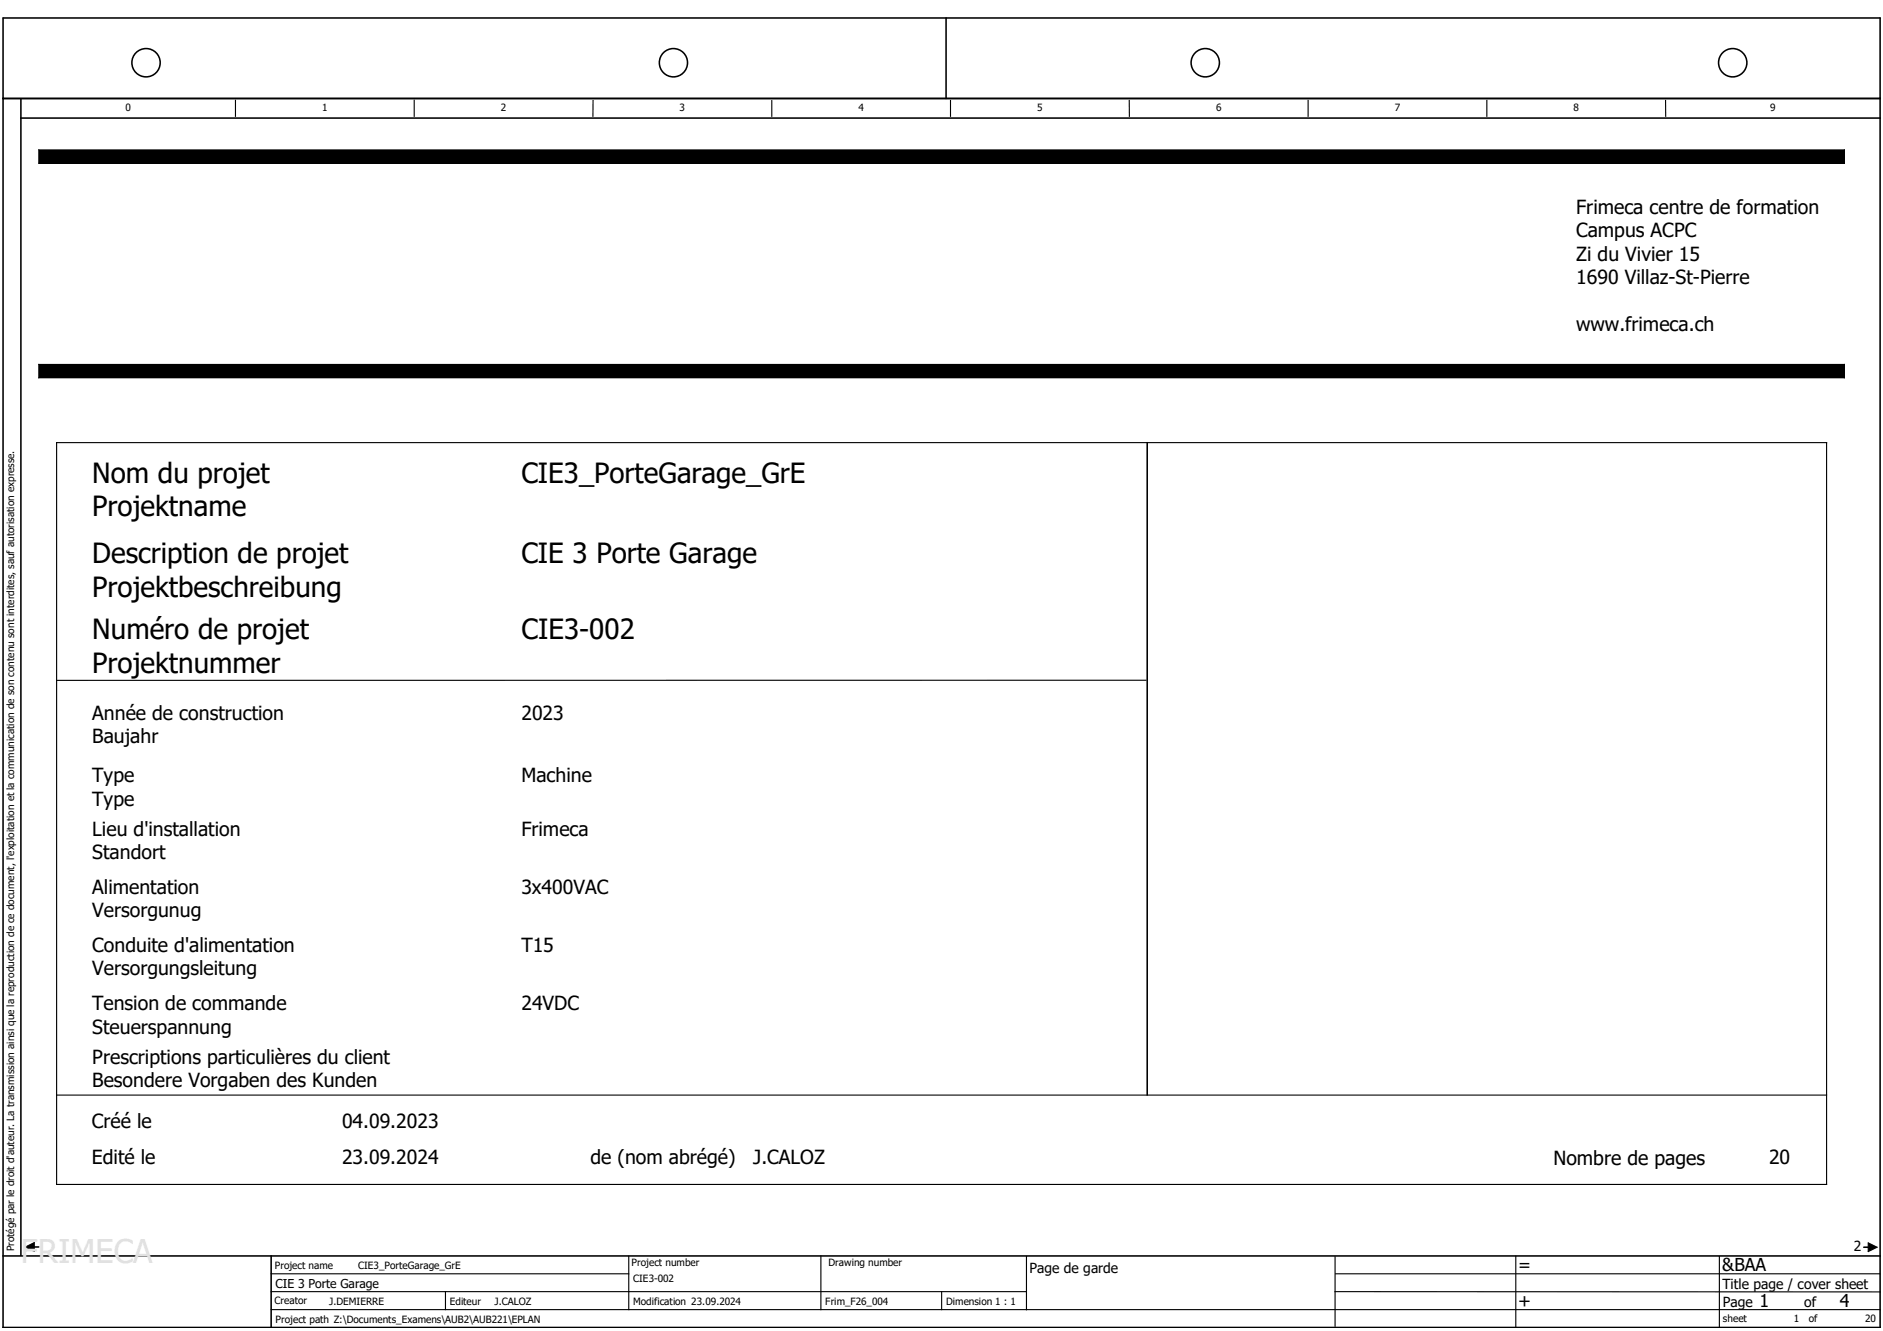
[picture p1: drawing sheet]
<svg xmlns="http://www.w3.org/2000/svg" width="297mm" height="210mm" viewBox="0 0 297 210" stroke-linecap="round" stroke-linejoin="round" font-family="sans-serif">
<defs><g id="words">
<text font-size="5.1" fill="#e1e1e1" x="3.3" y="199.2">FRIMECA</text>
<g font-size="4.4">
<text x="14.6" y="76.1">Nom du projet</text>
<text x="82.3" y="76.1">CIE3_PorteGarage_GrE</text>
<text x="14.6" y="81.4">Projektname</text>
<text x="14.6" y="88.8">Description de projet</text>
<text x="82.3" y="88.8">CIE 3 Porte Garage</text>
<text x="14.6" y="94.1">Projektbeschreibung</text>
<text x="14.6" y="100.8">Numéro de projet</text>
<text x="82.3" y="100.8">CIE3-002</text>
<text x="14.6" y="106.1">Projektnummer</text>
</g>
<g font-size="3.1">
<text x="248.6" y="33.7">Frimeca centre de formation</text>
<text x="248.6" y="37.4">Campus ACPC</text>
<text x="248.6" y="41.1">Zi du Vivier 15</text>
<text x="248.6" y="44.8">1690 Villaz-St-Pierre</text>
<text x="248.6" y="52.2">www.frimeca.ch</text>
<text x="14.6" y="113.5">Année de construction</text>
<text x="82.3" y="113.5">2023</text>
<text x="14.6" y="117.2">Baujahr</text>
<text x="14.6" y="123.4">Type</text>
<text x="82.3" y="123.4">Machine</text>
<text x="14.6" y="127.1">Type</text>
<text x="14.6" y="131.8">Lieu d'installation</text>
<text x="82.3" y="131.8">Frimeca</text>
<text x="14.6" y="135.6">Standort</text>
<text x="14.6" y="141">Alimentation</text>
<text x="82.3" y="141">3x400VAC</text>
<text x="14.6" y="144.7">Versorgunug</text>
<text x="14.6" y="150.2">Conduite d'alimentation</text>
<text x="14.6" y="153.9">Versorgungsleitung</text>
<text x="82.3" y="150.2">T15</text>
<text x="14.6" y="159.3">Tension de commande</text>
<text x="82.3" y="159.3">24VDC</text>
<text x="14.6" y="163">Steuerspannung</text>
<text x="14.6" y="167.8">Prescriptions particulières du client</text>
<text x="14.6" y="171.5">Besondere Vorgaben des Kunden</text>
<text x="14.5" y="177.9">Créé le</text>
<text x="54" y="177.9">04.09.2023</text>
<text x="14.5" y="183.6">Edité le</text>
<text x="54" y="183.6">23.09.2024</text>
<text x="93.2" y="183.6">de (nom abrégé)</text>
<text x="118.8" y="183.6">J.CALOZ</text>
<text x="245" y="183.8">Nombre de pages</text>
<text x="279.1" y="183.6">20</text>
</g>
<g font-size="2.8">
<text x="239.5" y="200.5">=</text>
<text x="271.7" y="200.5">&amp;BAA</text>
<text x="239.5" y="206.2">+</text>
<text x="277.6" y="206.1">1</text>
<text x="290.3" y="206.1">4</text>
</g>
<g font-size="2.2">
<text x="292.4" y="197.4">2</text>
<text x="162.4" y="200.9">Page de garde</text>
<text x="271.7" y="203.4">Title page / cover sheet</text>
<text x="271.8" y="206.1">Page</text>
<text x="284.6" y="206.2">of</text>
</g>
<text font-size="1.9" x="43.5" y="203.2">CIE 3 Porte Garage</text>
<g font-size="1.6">
<text x="19.8" y="17.5">0</text>
<text x="50.8" y="17.5">1</text>
<text x="79" y="17.5">2</text>
<text x="107.2" y="17.5">3</text>
<text x="135.4" y="17.5">4</text>
<text x="163.6" y="17.5">5</text>
<text x="191.8" y="17.5">6</text>
<text x="220" y="17.5">7</text>
<text x="248.2" y="17.5">8</text>
<text x="279.2" y="17.5">9</text>
<text x="2.2" y="197.4" transform="rotate(-90 2.2 197.4)">Protégé par le droit d'auteur. La transmission ainsi que la reproduction de ce document, l'exploitation et la communication de son contenu sont interdites, sauf autorisation expresse.</text>
<text x="43.3" y="200.2">Project name</text>
<text x="56.5" y="200.2">CIE3_PorteGarage_GrE</text>
<text x="99.6" y="199.7">Project number</text>
<text x="99.9" y="202.3">CIE3-002</text>
<text x="130.7" y="199.7">Drawing number</text>
<text x="43.3" y="205.8">Creator</text>
<text x="43.5" y="208.6">Project path Z:\Documents_Examens\AUB2\AUB221\EPLAN</text>
<text x="51.9" y="205.8">J.DEMIERRE</text>
<text x="71" y="205.8">Editeur</text>
<text x="78" y="205.8">J.CALOZ</text>
<text x="99.9" y="205.8">Modification 23.09.2024</text>
<text x="130.2" y="205.8">Frim_F26_004</text>
<text x="149.2" y="205.9">Dimension 1 : 1</text>
<text x="271.8" y="208.6">sheet</text>
<text x="283" y="208.5">1</text>
<text x="285.3" y="208.5">of</text>
<text x="294.2" y="208.5">20</text>
</g>
</g></defs>
<path d="M210 -.1l-209.5 209.6M.4 111.1l139.1 98.4M.4 209.4l.1 .1" fill="none" stroke="#fff" stroke-width=".16"/>
<g fill="none" stroke="#000" stroke-width=".18">
<path d="M37.1 15.8v2.6M65.3 15.8v2.6M93.6 15.9l-.1 2.5M121.7 15.9v2.5M149.9 15.9v2.5M178.1 15.9l.1 2.5M206.4 15.8v2.6M234.5 15.8v2.6M262.7 15.9l.1 2.5M8.9 69.8h279.2v117.1h-279.2zM180.8 107.3h-171.9M8.9 172.8h279.2"/>
<path d="M99.2 198.2v8.4M129.5 198.1v8.5M161.9 198.2v8.4M210.6 198.3v10.9M239.1 198.2v11.2M271.2 198.2v11.1M42.8 203.8h119.1M42.8 201h56.4M70.3 203.8v2.8M148.5 203.8v2.8M210.6 203.8h86M210.6 201h86"/>
<path d="M296.6 206.6h-253.8"/>
</g>
<g fill="none" stroke="#000" stroke-width=".25">
<path d="M.5 2.8h296.1v206.6h-296.1zM.5 15.5h296.1M3.3 18.6h293.3M3.3 15.5v182.6M149.2 2.8v12.7M181 69.8v103M.5 198.1h296.1M5.4 196.7h.7M42.8 198.1v11.3M294 196.8h.7"/>
<circle cx="23" cy="9.9" r="2.23"/>
<circle cx="106.2" cy="9.9" r="2.23"/>
<circle cx="190.1" cy="9.9" r="2.23"/>
<circle cx="273.3" cy="9.9" r="2.24"/>
</g>
<path d="M6.1 23.6h284.9v2.2h-284.9zM6.1 57.5h284.9v2.1h-284.9zM4 196.7l1.4-.7v1.4zM294.7 196.1l1.4 .7-1.4 .7z" fill="none" stroke="#000" stroke-width=".16"/>
<path d="M6.1 23.6h284.9v2.2h-284.9zM6.1 57.5h284.9v2.1h-284.9zM4 196.7l1.4-.7v1.4zM294.7 196.1l1.4 .7-1.4 .7z" fill="#000"/>
<path d="M222.6 31.1h21.8v21.8h-21.8z" fill="#fff"/>
<use href="#words"/>
</svg>
